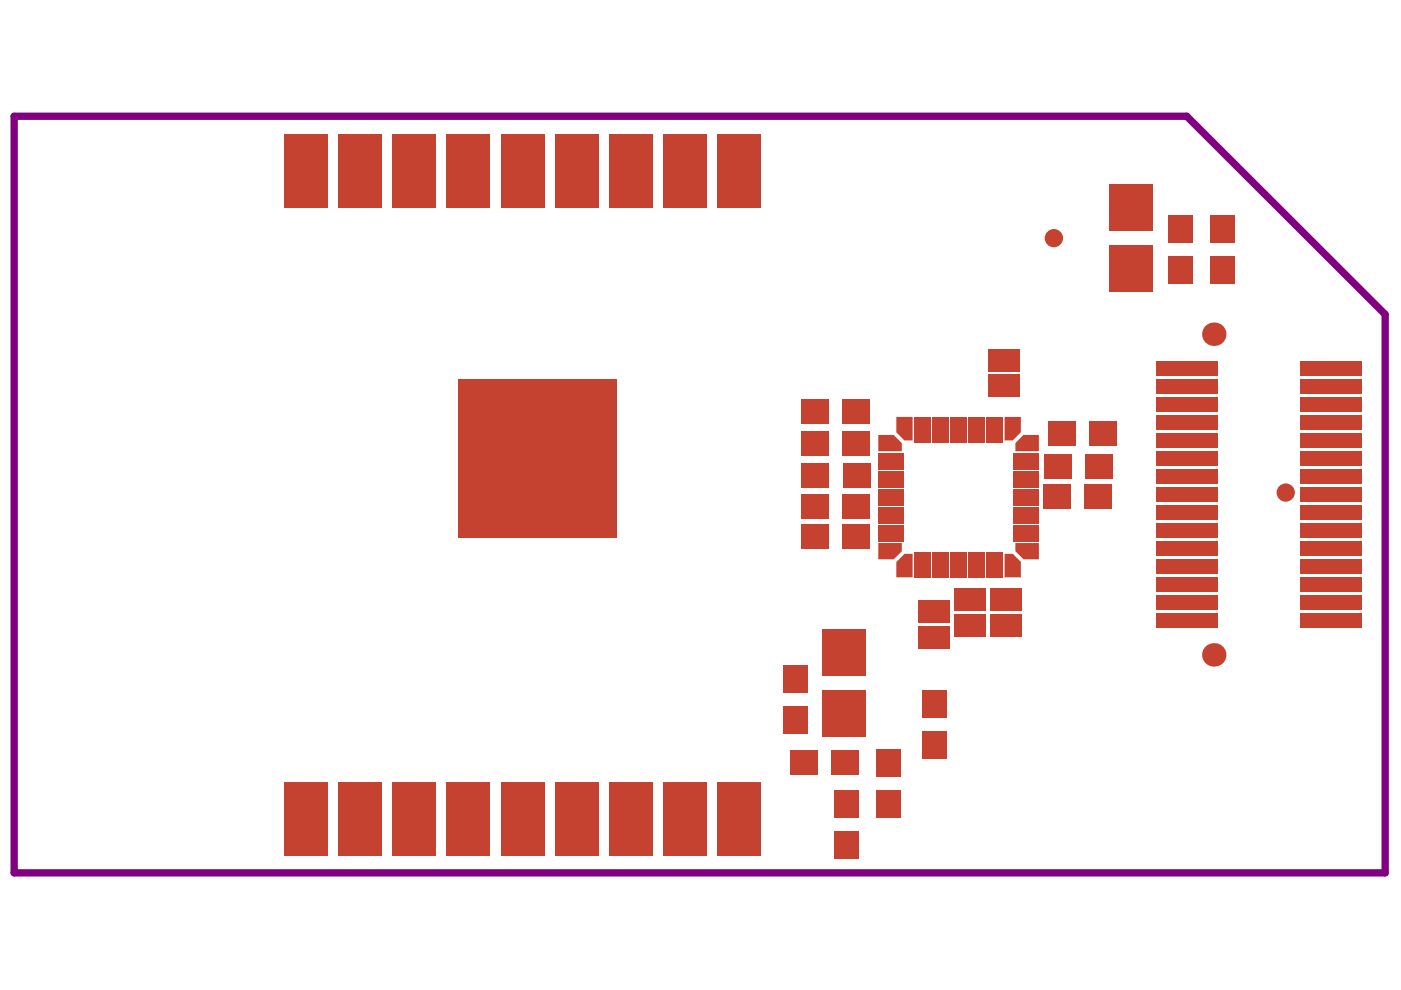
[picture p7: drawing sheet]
<svg xmlns="http://www.w3.org/2000/svg" width="297mm" height="210mm" viewBox="0 0 297 210" stroke-linecap="round" stroke-linejoin="round" font-family="sans-serif">
<path d="M3 24.6h248.6l42.1 42.1v118.4h-290.7z" fill="none" stroke="#800080" stroke-width="1.6"/>
<g fill="#c64230">
<path d="M186.2 115.1h5v1.8l-1.7 1.7h-3.3z"/>
<path d="M190 119.2l1.8-1.8h1.7v5h-3.5z"/>
<path d="M186.2 92.2h3.3l1.7 1.7v1.8h-5z"/>
<path d="M190 88.4h3.5v5h-1.8l-1.7-1.7z"/>
<path d="M213 117.4h1.7l1.7 1.7v3.3h-3.4z"/>
<path d="M215.3 115.1h5v3.5h-3.3l-1.7-1.7z"/>
<path d="M215.3 93.9l1.7-1.7h3.3v3.5h-5z"/>
<path d="M213 88.4h3.4v3.3l-1.7 1.7h-1.7z"/>
<circle cx="272.6" cy="104.4" r="1.94"/>
<circle cx="223.4" cy="50.5" r="1.94"/>
<circle cx="257.3" cy="70.9" r="2.49"/>
<circle cx="257.3" cy="138.9" r="2.49"/>
</g>
<g fill="#c64230">
<path d="M176.9 176.3h5.3v5.9h-5.3z" fill-rule="evenodd"/>
<path d="M176.3 159h5.9v5.3h-5.9z" fill-rule="evenodd"/>
<path d="M169.9 111.1h5.9v5.3h-5.9z" fill-rule="evenodd"/>
<path d="M169.9 98.2h6v5.3h-6z" fill-rule="evenodd"/>
<path d="M169.9 84.5h5.9v5.3h-5.9z" fill-rule="evenodd"/>
<path d="M185.6 158.8h5.3v5.9h-5.3z" fill-rule="evenodd"/>
<path d="M193.9 117h3.4v5.4h-3.4z" fill-rule="evenodd"/>
<path d="M186.2 111.3h5.4v3.5h-5.4z" fill-rule="evenodd"/>
<path d="M186.2 107.5h5.4v3.5h-5.4z" fill-rule="evenodd"/>
<path d="M191.4 119.7h.8v.8h-.8z" fill-rule="evenodd"/>
<path d="M187.5 116.5h.7v.8h-.7z" fill-rule="evenodd"/>
<path d="M186.2 99.9h5.4v3.4h-5.4z" fill-rule="evenodd"/>
<path d="M186.2 103.7h5.4v3.4h-5.4z" fill-rule="evenodd"/>
<path d="M186.2 96h5.4v3.5h-5.4z" fill-rule="evenodd"/>
<path d="M188.3 93.6h.7v.7h-.7z" fill-rule="evenodd"/>
<path d="M191.4 90.2h.8v.8h-.8z" fill-rule="evenodd"/>
<path d="M202.2 130.1h6.7v4.8h-6.7z" fill-rule="evenodd"/>
<path d="M202.2 124.8h6.7v4.7h-6.7z" fill-rule="evenodd"/>
<path d="M209.2 117h3.4v5.4h-3.4z" fill-rule="evenodd"/>
<path d="M205.3 117h3.5v5.4h-3.5z" fill-rule="evenodd"/>
<path d="M201.5 117h3.5v5.4h-3.5z" fill-rule="evenodd"/>
<path d="M214.3 119.7h.8v.7h-.8z" fill-rule="evenodd"/>
<path d="M214.2 90.3h.8v.7h-.8z" fill-rule="evenodd"/>
<path d="M217.9 116.5h.8v.7h-.8z" fill-rule="evenodd"/>
<path d="M221.4 96.4h5.9v5.2h-5.9z" fill-rule="evenodd"/>
<path d="M217.4 93.6h.7v.8h-.7z" fill-rule="evenodd"/>
<path d="M256.6 54.2h5.2v5.9h-5.2z" fill-rule="evenodd"/>
<path d="M256.6 45.5h5.2v5.9h-5.2z" fill-rule="evenodd"/>
<path d="M247.6 54.2h5.3v5.9h-5.3z" fill-rule="evenodd"/>
<path d="M247.6 45.5h5.3v5.9h-5.3z" fill-rule="evenodd"/>
<path d="M60.3 165.9h9.2v15.6h-9.2z" fill-rule="evenodd"/>
<path d="M60.3 28.4h9.2v15.6h-9.2z" fill-rule="evenodd"/>
<path d="M94.7 165.9h9.2v15.6h-9.2z" fill-rule="evenodd"/>
<path d="M94.7 28.4h9.2v15.6h-9.2z" fill-rule="evenodd"/>
<path d="M140.6 165.9h9.2v15.6h-9.2z" fill-rule="evenodd"/>
<path d="M140.6 28.4h9.2v15.6h-9.2z" fill-rule="evenodd"/>
<path d="M176.9 167.5h5.3v6h-5.3z" fill-rule="evenodd"/>
<path d="M174.4 146.3h9.2v10h-9.2z" fill-rule="evenodd"/>
<path d="M174.4 133.3h9.2v10h-9.2z" fill-rule="evenodd"/>
<path d="M169.9 91.3h5.9v5.3h-5.9z" fill-rule="evenodd"/>
<path d="M169.9 104.7h5.9v5.3h-5.9z" fill-rule="evenodd"/>
<path d="M185.6 167.5h5.3v6h-5.3z" fill-rule="evenodd"/>
<path d="M193.9 88.4h3.4v5.4h-3.4z" fill-rule="evenodd"/>
<path d="M205.3 88.4h3.5v5.4h-3.5z" fill-rule="evenodd"/>
<path d="M201.5 88.4h3.5v5.4h-3.5z" fill-rule="evenodd"/>
<path d="M209.2 88.4h3.4v5.4h-3.4z" fill-rule="evenodd"/>
<path d="M221.2 102.6h5.9v5.2h-5.9z" fill-rule="evenodd"/>
<path d="M222.1 89.4h6v5.3h-6z" fill-rule="evenodd"/>
<path d="M235.2 39h9.2v10h-9.2z" fill-rule="evenodd"/>
<path d="M235.2 52h9.2v10h-9.2z" fill-rule="evenodd"/>
<path d="M167.5 159h6v5.3h-6z" fill-rule="evenodd"/>
<path d="M195.5 154.9h5.3v6h-5.3z" fill-rule="evenodd"/>
<path d="M166 141h5.3v5.9h-5.3z" fill-rule="evenodd"/>
<path d="M195.5 146.2h5.3v5.9h-5.3z" fill-rule="evenodd"/>
<path d="M194.7 132.7h6.6v4.7h-6.6z" fill-rule="evenodd"/>
<path d="M194.7 127.3h6.6v4.8h-6.6z" fill-rule="evenodd"/>
<path d="M210 130.2h6.7v4.7h-6.7z" fill-rule="evenodd"/>
<path d="M210 124.8h6.7v4.7h-6.7z" fill-rule="evenodd"/>
<path d="M178.6 111.1h5.9v5.3h-5.9z" fill-rule="evenodd"/>
<path d="M214.9 111.3h5.4v3.5h-5.4z" fill-rule="evenodd"/>
<path d="M214.9 107.5h5.4v3.5h-5.4z" fill-rule="evenodd"/>
<path d="M197.7 117h3.4v5.4h-3.4z" fill-rule="evenodd"/>
<path d="M178.7 98.2h5.9v5.3h-5.9z" fill-rule="evenodd"/>
<path d="M214.9 103.7h5.4v3.4h-5.4z" fill-rule="evenodd"/>
<path d="M214.9 99.9h5.4v3.4h-5.4z" fill-rule="evenodd"/>
<path d="M214.9 96h5.4v3.5h-5.4z" fill-rule="evenodd"/>
<path d="M178.6 84.5h5.9v5.3h-5.9z" fill-rule="evenodd"/>
<path d="M209.6 79.3h6.7v4.8h-6.7z" fill-rule="evenodd"/>
<path d="M245.1 126.2h13v3.1h-13z" fill-rule="evenodd"/>
<path d="M245.1 130.1h13v3h-13z" fill-rule="evenodd"/>
<path d="M245.1 111h13v3h-13z" fill-rule="evenodd"/>
<path d="M245.1 114.8h13v3h-13z" fill-rule="evenodd"/>
<path d="M245.1 118.6h13v3.1h-13z" fill-rule="evenodd"/>
<path d="M245.1 99.5h13v3.1h-13z" fill-rule="evenodd"/>
<path d="M245.1 103.3h13v3.1h-13z" fill-rule="evenodd"/>
<path d="M245.1 95.7h13v3h-13z" fill-rule="evenodd"/>
<path d="M230.1 96.4h5.9v5.2h-5.9z" fill-rule="evenodd"/>
<path d="M245.1 88.1h13v3h-13z" fill-rule="evenodd"/>
<path d="M245.1 84.2h13v3.1h-13z" fill-rule="evenodd"/>
<path d="M245.1 76.6h13v3.1h-13z" fill-rule="evenodd"/>
<path d="M245.1 80.4h13v3.1h-13z" fill-rule="evenodd"/>
<path d="M83.2 165.9h9.2v15.6h-9.2z" fill-rule="evenodd"/>
<path d="M71.8 165.9h9.2v15.6h-9.2z" fill-rule="evenodd"/>
<path d="M71.8 28.4h9.2v15.6h-9.2z" fill-rule="evenodd"/>
<path d="M83.2 28.4h9.2v15.6h-9.2z" fill-rule="evenodd"/>
<path d="M106.2 165.9h9.2v15.6h-9.2z" fill-rule="evenodd"/>
<path d="M117.7 165.9h9.2v15.6h-9.2z" fill-rule="evenodd"/>
<path d="M129.1 165.9h9.2v15.6h-9.2z" fill-rule="evenodd"/>
<path d="M106.2 28.4h9.2v15.6h-9.2z" fill-rule="evenodd"/>
<path d="M117.7 28.4h9.2v15.6h-9.2z" fill-rule="evenodd"/>
<path d="M129.1 28.4h9.2v15.6h-9.2z" fill-rule="evenodd"/>
<path d="M166 149.7h5.3v5.9h-5.3z" fill-rule="evenodd"/>
<path d="M178.6 91.3h5.9v5.3h-5.9z" fill-rule="evenodd"/>
<path d="M178.6 104.7h5.9v5.3h-5.9z" fill-rule="evenodd"/>
<path d="M197.7 88.4h3.4v5.4h-3.4z" fill-rule="evenodd"/>
<path d="M209.6 74h6.7v4.7h-6.7z" fill-rule="evenodd"/>
<path d="M245.1 122.4h13v3.1h-13z" fill-rule="evenodd"/>
<path d="M245.1 107.2h13v3h-13z" fill-rule="evenodd"/>
<path d="M245.1 91.9h13v3h-13z" fill-rule="evenodd"/>
<path d="M229.9 102.6h5.9v5.2h-5.9z" fill-rule="evenodd"/>
<path d="M230.9 89.4h5.9v5.3h-5.9z" fill-rule="evenodd"/>
<path d="M275.7 126.2h13v3.1h-13z" fill-rule="evenodd"/>
<path d="M275.7 130.1h13v3h-13z" fill-rule="evenodd"/>
<path d="M275.7 111h13v3h-13z" fill-rule="evenodd"/>
<path d="M275.7 114.8h13v3h-13z" fill-rule="evenodd"/>
<path d="M275.7 118.6h13v3.1h-13z" fill-rule="evenodd"/>
<path d="M275.7 99.5h13v3.1h-13z" fill-rule="evenodd"/>
<path d="M275.7 103.3h13v3.1h-13z" fill-rule="evenodd"/>
<path d="M275.7 95.7h13v3h-13z" fill-rule="evenodd"/>
<path d="M275.7 88.1h13v3h-13z" fill-rule="evenodd"/>
<path d="M275.7 84.2h13v3.1h-13z" fill-rule="evenodd"/>
<path d="M275.7 76.6h13v3.1h-13z" fill-rule="evenodd"/>
<path d="M275.7 80.4h13v3.1h-13z" fill-rule="evenodd"/>
<path d="M152.1 165.9h9.2v15.6h-9.2z" fill-rule="evenodd"/>
<path d="M152.1 28.4h9.2v15.6h-9.2z" fill-rule="evenodd"/>
<path d="M275.7 107.2h13v3h-13z" fill-rule="evenodd"/>
<path d="M275.7 122.4h13v3.1h-13z" fill-rule="evenodd"/>
<path d="M275.7 91.9h13v3h-13z" fill-rule="evenodd"/>
<path d="M97 80.5h33.7v33.6h-33.7z" fill-rule="evenodd"/>
</g>
</svg>
